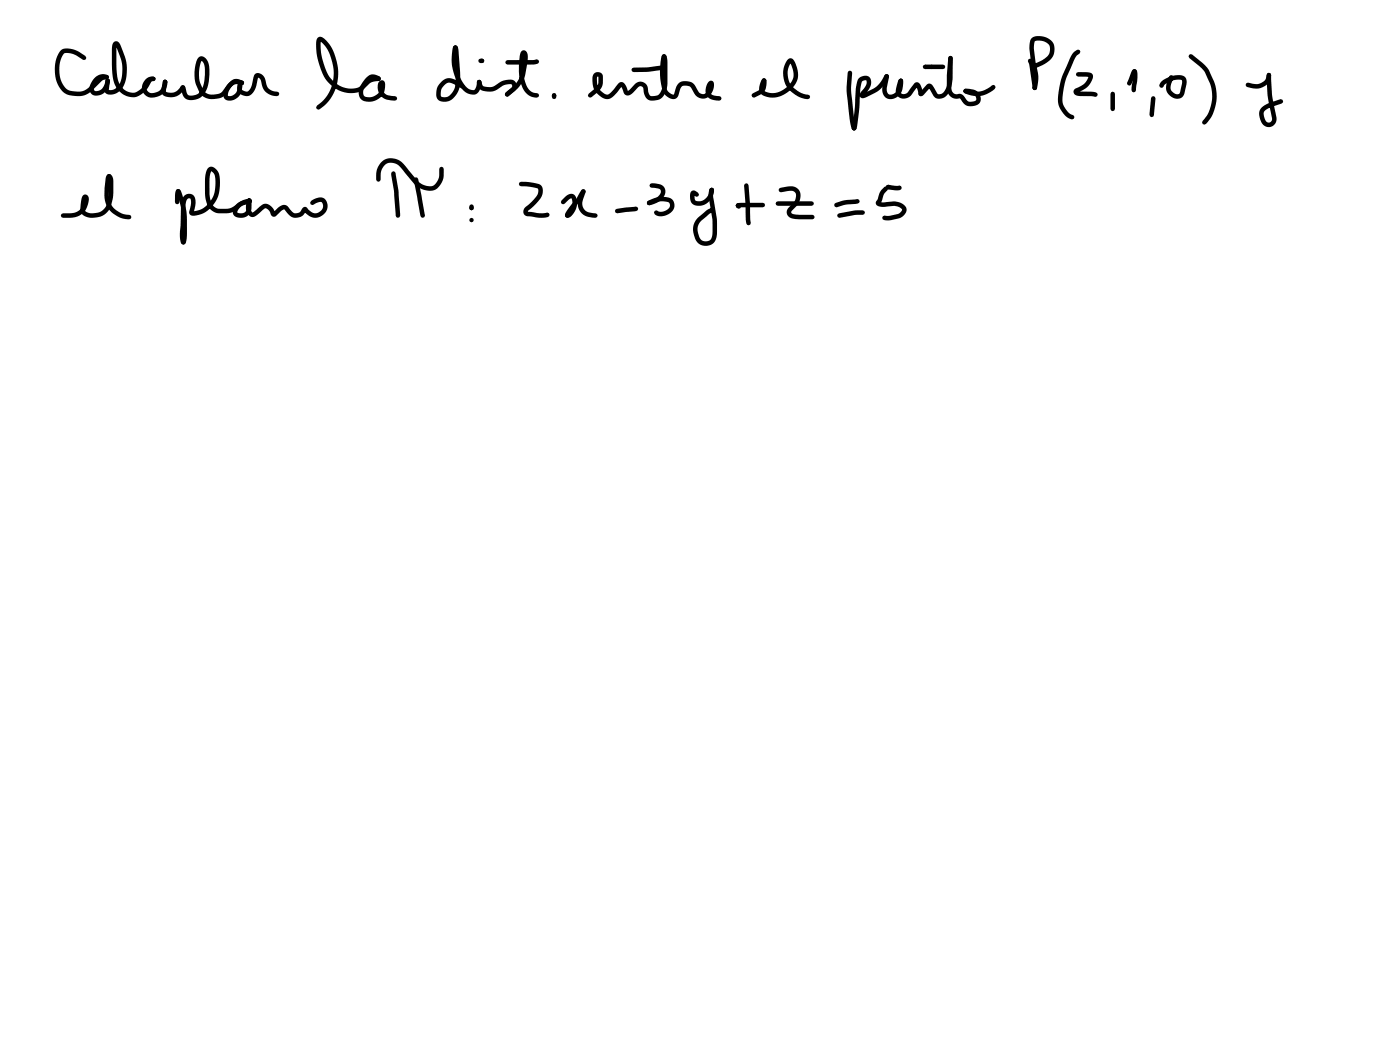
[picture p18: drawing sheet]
<svg xmlns="http://www.w3.org/2000/svg" width="290mm" height="218mm" viewBox="0 0 290 218" stroke-linecap="round" stroke-linejoin="round" font-family="sans-serif">
<g fill="#000">
<path d="M12.6 10.4l.6-.3a4.8 4.8 0 0 1 3.2 .6l1.3 .9 .2 .4-.1 .3-.6 .1-1.3-.9a2.57 2.57 0 0 0-2.6-.4 5.9 5.9 0 0 0 .7 7.5 4 4 0 0 0 5.2-1.2l1.8-1.7 1.1-.2 .3 .2 .2 .3a.96 .96 0 0 1-1.1 .6l-.4 .2a11.3 11.3 0 0 1-3.3 2.8 5 5 0 0 1-4.9-.8 7.1 7.1 0 0 1-.3-8.4zM19.6 16.1a2.21 2.21 0 0 1 2.9-.4l.1 .3-.2 .3-.3 .2-.4-.2 .2 .1a1.47 1.47 0 0 0-1.7 .5l-.5 .7-.2 .8a.57 .57 0 0 0 .3 .5 .57 .57 0 0 0 .6-.1 2.23 2.23 0 0 0 1.5-2.1l.1-.3 .3-.1 .4 .1 .1 .4a2.95 2.95 0 0 1-3.1 3 1.59 1.59 0 0 1-.8-2.6zM21.8 15.7l.3-.2 .3 .2 .2 .3-.2 .3-.3 .2-.3-.2-.2-.3zM23.6 8.7a.88 .88 0 0 1 1.4 .6 10.4 10.4 0 0 1 1.2 6.8 3.5 3.5 0 0 1-3.5 3.5 .99 .99 0 0 1-1-1.2l.2-1.7 .1-.3 .3-.1 .4 .1 .1 .4-.3 1.8a2.24 2.24 0 0 0 2.6-2.1 8.7 8.7 0 0 0-.7-6.2l-.4-.9 .2 .1a32 32 0 0 0 .3 7.2 2.94 2.94 0 0 0 4.1 2.2l1.1-.9 1-1.6a1.15 1.15 0 0 1 1.4-.4 .6 .6 0 0 1-.6 .8 5.5 5.5 0 0 1-3.7 3.4 4.4 4.4 0 0 1-4.4-4.2l-.1-.7a19.7 19.7 0 0 1 .1-6.3zM30.2 16.4a1.7 1.7 0 0 1 1.9-.4l.2 .3a1.07 1.07 0 0 1-1.1 .6l-.6 .6a1.19 1.19 0 0 0 .1 1.5 1.19 1.19 0 0 0 1.4 .2 1.96 1.96 0 0 0 1.7-2.1l.1-.5a.6 .6 0 0 1 .7 .2 .6 .6 0 0 1 .1 .7 2.97 2.97 0 0 1-4.7 2.1 2.21 2.21 0 0 1 .2-3.2zM34 16.6l.2-.1 .4 .1 .1 .4-.3 2a2.34 2.34 0 0 0 3.2-1.2l.3-.1 .3 .1 .2 .3-.2 .4 .1-.1a3 3 0 0 1-4.7 1.1 4.4 4.4 0 0 1 .2-2.7zM41.2 11.9a1.39 1.39 0 0 1 2 1 9.2 9.2 0 0 1-.7 6.4 3 3 0 0 1-4.2 1l-.4-.6-.4-1.6 .1-.3 .3-.1a1.45 1.45 0 0 1 .8 1.5l.2 .4a2.34 2.34 0 0 0 3.2-1.8 8.1 8.1 0 0 0 .2-4.6l-.5-.6a3.7 3.7 0 0 0-.5 2.3l.1 2.1 .8 1.6 .4 .6a2.95 2.95 0 0 0 2.8 .2l.7-.4 1-1.4a2.5 2.5 0 0 1 3.4-.7l.1 .3-.1 .3-.3 .1-1.2-.2-.6 .3-1.6 1.8a3.8 3.8 0 0 1-4.5 .6l-.9-.9a7.6 7.6 0 0 1-.6-6.7zM47.7 16.9a1.69 1.69 0 0 1 2-.4l.9 .4-.1 .6-.3 .1-1.1-.3a2.77 2.77 0 0 0-1.8 2.5l.2 .1a1.7 1.7 0 0 0 1.7-1.2l.1-1.4 .2-.3 .3-.2 .3 .1 .2 .3-.2 1.7a2.33 2.33 0 0 1-3.6 1.5l-.2-.7a4 4 0 0 1 1.4-2.8zM49.5 16.9l.3-.1 .3 .2 .2 .3-.2 1.2 .6 .4a.84 .84 0 0 0 1.2-.5l.6-2.3a1.15 1.15 0 0 1 1.1-1 1.15 1.15 0 0 1 1.2 .8l.4 1.5a2.04 2.04 0 0 0 2.3 1.6l.3 .1 .1 .4-.1 .3a2.86 2.86 0 0 1-3.5-2.2l-.3-1.1-.5-.4v-.1l-.3 1.7a2.28 2.28 0 0 1-2.2 2.2 1.81 1.81 0 0 1-1.7-2.7zM76.1 16a1.96 1.96 0 0 1 2.8 0l-.1 .6-.3 .2-.3-.2a1.13 1.13 0 0 0-1.8 .4l-.8 1.2a1.19 1.19 0 0 0-.2 1.5 1.19 1.19 0 0 0 1.5 .4 2.25 2.25 0 0 0 2-2.7l.4 .1a1.77 1.77 0 0 0 1.1 2.2l.8 .2a.99 .99 0 0 1 1.2 .5 .61 .61 0 0 1-.8 .5l-1.3-.2a2.57 2.57 0 0 1-1.5-3.9 .72 .72 0 0 1 .8 0 .72 .72 0 0 1 .3 .8 3.3 3.3 0 0 1-5 3 2.46 2.46 0 0 1-.1-2.9zM94 9.6l.4-.2 .4 .1v.6a8.6 8.6 0 0 0 2.5 8.4l.2 .1a.8 .8 0 0 0 .9 0 .8 .8 0 0 0 .4-.8l.1-.8 .2-.4 .3-.1 .3 .2 .1 .5v-.1a2.15 2.15 0 0 1-1.5 2.5 3.5 3.5 0 0 1-3.3-2.2 9.8 9.8 0 0 1-1-7.8zM94.1 9.5l.4-.1 .3 .1 .2 .5 .3 4a8.5 8.5 0 0 1-.5 5.4 2.62 2.62 0 0 1-4.1 1.1 3.1 3.1 0 0 1 2.8-4.3l1.1 .4 1.5 .9 .3 .4-.2 .3-.3 .2-1.7-.9a1.57 1.57 0 0 0-2.5 .6 1.47 1.47 0 0 0 0 2 2.06 2.06 0 0 0 2.4-1.5 8.5 8.5 0 0 0 .3-4.5l-.2-3.5-.2-.7z"/>
<path d="M99 16.7a.74 .74 0 0 1 1 .9 2.49 2.49 0 0 0 2.8 0l.9-.6a2.63 2.63 0 0 1 3.2 0 1.43 1.43 0 0 1-.3 2l-1.2 1-.6-.1-.1-.3 .1-.3 1.2-1.1a.42 .42 0 0 0 .2-.5 .42 .42 0 0 0-.4-.3l-1.3 .2-1.2 .8a3.4 3.4 0 0 1-3.9 0l-.5-1.4zM108.2 10.6a.94 .94 0 0 1 1.3 1.1l-.1 1.1-.5 2.8a7.3 7.3 0 0 1-3.4 4.3l-.3 .1-.4-.1-.1-.3 .4-.5-.2 .1a7.3 7.3 0 0 0 2.9-3.2l.7-3.3-.1-1.4h.4a10.7 10.7 0 0 0 .5 6.7l.7 .9 .9 .4a.82 .82 0 0 1 .9 .5 .93 .93 0 0 1-1.4 .3l-.3-.1a4.3 4.3 0 0 1-2.3-3.5 13.3 13.3 0 0 1 .2-5.7zM104.9 12.6l.4-.1h5.3l.7-.2 .4 .1 .1 .4-.3 .4-.7 .2h-5.5l-.4-.1-.1-.4zM123.2 15.2a1.07 1.07 0 0 1 1.1-.2 1.07 1.07 0 0 1 .7 .9v1.5l-.3 .8-.8 1-1.5 1-.3-.1-.2-.3 .2-.4 1.4-1.2 .5-.7 .1-1.6h-.2a2.9 2.9 0 0 0 1.9 3.7l.5-.1 .9-.8a3.7 3.7 0 0 1 1.5-1.7 1.43 1.43 0 0 1 1.4 1.5l.1 .4 1.5-1.5a1.56 1.56 0 0 1 1.6-.4 1.56 1.56 0 0 1 1.1 1.4v.6a.95 .95 0 0 0 1.4 .9l.9-.3a3.8 3.8 0 0 0 .8-2.9v-3.8l-.2-1.2 .1-.3 .3-.2a1.51 1.51 0 0 1 .7 1.7v2.7a6.1 6.1 0 0 1-.8 4.3 2.69 2.69 0 0 1-3.5 .5 3.1 3.1 0 0 1-.7-2 .63 .63 0 0 0-.4-.5 .63 .63 0 0 0-.7 .2l-.8 .9a1.29 1.29 0 0 1-2.1 .4l-.6-1.5h.2l-1.1 1.4a2.27 2.27 0 0 1-2.3 1.2 3.8 3.8 0 0 1-2.4-5.3zM131.1 14.2l.3-.2 3.1-.1 3-.4 .3 .2 .2 .3-.2 .3-.3 .2-3.4 .4h-2.7l-.3-.1-.2-.3zM137.4 11.4l.3-.2 .3 .2 .2 .3-.1 .3a13.3 13.3 0 0 0 .3 6.8l.6 .5 .7 .3 .5-1.4a2.26 2.26 0 0 1 1.9-1.4 2.26 2.26 0 0 1 2.1 1.1l.6 1a1.14 1.14 0 0 0 1.2 .6 1.14 1.14 0 0 0 .9-1l.2-1.1 .3 .2h.2l-.3 1a.93 .93 0 0 0 .6 1.2l1.6 .3 .1 .3-.1 .3a2.55 2.55 0 0 1-3-1 2.51 2.51 0 0 1 .9-3 .92 .92 0 0 1 .6 1.3 2.35 2.35 0 0 1-2.7 2.4l-.9-.5-1.2-1.8-.7-.3h-.7l-.4 .1-.3 .5-.4 1.3a1.31 1.31 0 0 1-2.3 .4l-.7-.7a13.1 13.1 0 0 1-.5-7.8zM158.1 16.4l.4-.2a1.17 1.17 0 0 1 .4 1.6 2.13 2.13 0 0 1-1.2 1.8l-1.2 .6-.5-.1-.1-.6 1.3-.7a1.66 1.66 0 0 0 .8-1.9l.1 .1-.1-.3zM158 16.4l.4-.2 .4 .2 .1 .3-.4 1.1-.1 .8a3.3 3.3 0 0 0 4.4-.2 3.6 3.6 0 0 0 1.1-5.3l-.1-.1h.3a4.1 4.1 0 0 0 .6 5.3 5.9 5.9 0 0 0 3.2 1.5l.1 .3-.1 .3a3.1 3.1 0 0 1-3-.8 4.9 4.9 0 0 1-1.3-7.5 1.12 1.12 0 0 1 1.4 1.1 4.5 4.5 0 0 1-2 6.2 4.2 4.2 0 0 1-5.4-.2 3.1 3.1 0 0 1 .4-2.8zM175.9 14.8l.4-.2 .3 .2 .1 .3a33.4 33.4 0 0 0 .5 10.1l.4 1.4-.2 .3-.3 .2-.4-.2-.1-.4a42.4 42.4 0 0 1-1-7.8l.2-3.6zM183.6 15.5l.3-.1 .3 .1 .1 .3-.4 2.4a1.32 1.32 0 0 0 .4 1.4h.2a1.69 1.69 0 0 0 1.8-1.5l.2-1.7 .3-.1 .5 .3a3.2 3.2 0 0 1-1.8 3.8 1.87 1.87 0 0 1-2.1-.4 1.87 1.87 0 0 1-.4-2zM186.5 16.4l.3-.1 .3 .1 .2 .3-.6 2.4a.95 .95 0 0 0 1.6 0l.2-.2a3.4 3.4 0 0 1 1.5-1.8 1.23 1.23 0 0 1 1.2 1.3l.2 1.1-.1 .3-.3 .1-.4-.1-.2-.4-.4-1.5h.3l-.8 1a2.58 2.58 0 0 1-1.2 1.3 1.69 1.69 0 0 1-2-.1 1.69 1.69 0 0 1-.4-2zM196.8 11.7l.3-.1 .3 .1 .2 .3v4.4l-.2 1.1a3.1 3.1 0 0 1-2.3 2.9h-.8l-.6-.4-1.1-1.8 .3-.1-1 1.2a.74 .74 0 0 1-.7 .6 .74 .74 0 0 1-.7-.4l.1-.4 .4-.1h-.2l1.4-1.5a.99 .99 0 0 1 1.5 .7l.8 1.3a1.25 1.25 0 0 0 1.4-.6l.5-1.2 .2-1.4 .1-4.3z"/>
<path d="M196.9 11.7h.5l.2 .3-.3 3.7v2.9a1.17 1.17 0 0 0 1.8 .8 2.39 2.39 0 0 1 1.5 1.4l.5 .3 .8-.1a.67 .67 0 0 0 .6-.5 .67 .67 0 0 0-.3-.7l-.5-.3-1.3-.2h.1h-.3l-.3-.1-.1-.3 .2-.4 .3-.1 1.6 .2a1.79 1.79 0 0 1 1.4 1.3 1.79 1.79 0 0 1-.6 1.8 2.35 2.35 0 0 1-3.4-1l-.3-.3a1.97 1.97 0 0 1-2.6-1.6 20.8 20.8 0 0 1 .2-6.8zM199.9 18.6l.3-.2 .3 .1a4.5 4.5 0 0 0 5.2-.8l.3-.1 .3 .1a.8 .8 0 0 1-.5 1.1 5.3 5.3 0 0 1-5.9 .4l-.1-.3zM213.3 12.3a.83 .83 0 0 1 1.1 1l.6 4.9-.1 .3-.3 .2-.3-.1-.2-.4-.6-4.4-.3-1.2zM213.9 7.9a3.2 3.2 0 0 1 4.8 1.8 3.3 3.3 0 0 1-2 3.5l-2.4 1.1-.4-.1-.1-.3 .3-.5a8.9 8.9 0 0 0 3-1.6 1.86 1.86 0 0 0 .6-2.1 1.86 1.86 0 0 0-1.8-1.3l-1.3 .1-.2 1a14.9 14.9 0 0 0 .9 5.7 6.4 6.4 0 0 1-.5 3.4l-.2 .1-.3-.2-.1-.6a6.3 6.3 0 0 0 0-3.2 15.2 15.2 0 0 1-.7-5.2l.1-1.1zM223.3 15.1l.3-.2 1.7 .1a1.03 1.03 0 0 1 1.3 1.2 4.4 4.4 0 0 1-3.1 3v-.3l3.2 .1a.67 .67 0 0 1 .8 .9l-.3 .2-.9-.2h-2.3a.98 .98 0 0 1-1.1-.2 .98 .98 0 0 1-.2-1.1l.2-.2a3.7 3.7 0 0 0 2.8-2.6l.2 .2-2.3-.1-.3-.2-.2-.3zM222.7 10.8l.9-.5 .3 .1 .2 .3-.2 .4-.8 .6-1 2.3a14.9 14.9 0 0 0-1.8 6.3l.1 1a4.1 4.1 0 0 0 1.4 2.2l.9 .5a.6 .6 0 0 1-.3 .7 .6 .6 0 0 1-.7-.2 5 5 0 0 1-2.2-3 13 13 0 0 1 .9-6.1l1.7-3.7zM230.4 19.1l.4-.1 .3 .1 .1 .4v3.1l-.1 .3-.3 .1-.4-.1-.1-.3v-3.1zM234.9 14.5l.4-.2 .3 .2 .1 .3-.3 .4 .1-.1-.9 2.4-.4 .3-.3-.2a1.04 1.04 0 0 1 .2-1.1zM234.9 14.5l.4-.2a.88 .88 0 0 1 .6 1.2l-.3 3.2-.2 .3-.3 .2-.3-.2a3.9 3.9 0 0 1 .1-2.3v-1.7l.2 .2-.3-.4zM240.9 16.8a5.6 5.6 0 0 1 4.1-1.2 1.45 1.45 0 0 1 1 2.1l-.3 1.5a1.76 1.76 0 0 1-1.5 1.3 1.76 1.76 0 0 1-1.7-.8l-.6-.9a2.86 2.86 0 0 1 .1-1.8l.5-1.1 .4-.3 .3 .1 .2 .3-.5 1.3a1.46 1.46 0 0 0 .1 1.6 1.46 1.46 0 0 0 1.6 .5l.6-2.3-.1-.5-.2-.1a4.5 4.5 0 0 0-3.1 .9l-.7 .7-.2 .1-.4-.1-.1-.5zM246.6 11.3l.4-.1 .2 .1 2.2 1.7a9.5 9.5 0 0 1 2.1 10.6l-.2 .5a4.1 4.1 0 0 1-1.5 1.7l-.4-.1-.1-.3 .1-.3a7.6 7.6 0 0 0 1.1-8.8l-.9-1.7-2.9-2.6-.2-.3zM258.5 17.3l.3-.2 1 .3a2.14 2.14 0 0 0 2.9-1.9l.1-.3a.59 .59 0 0 1 .7 .2 .59 .59 0 0 1 0 .7 3.2 3.2 0 0 1-3.9 2.2l-1.2-.4-.1-.3z"/>
<path d="M262.8 15.2l.3-.1 .4 .1 .1 1.3a33.8 33.8 0 0 0 1.1 7.9 1.66 1.66 0 0 1-1.2 1.9 1.66 1.66 0 0 1-2-1.1 2.38 2.38 0 0 1 .2-2.9l.2-.3a9.5 9.5 0 0 1 3.6-1.4l.5 .1 .1 .3-.1 .3-2.9 1.1-.9 .7-.1 .7 .3 1.1a.72 .72 0 0 0 .9 .5 .72 .72 0 0 0 .5-.9l-.5-2.3a25.3 25.3 0 0 1-.6-6.6zM22.3 36.2l.3-.1 .3 .1 .2 .3-.3 .6a10 10 0 0 0 0 4.7l.3 .7a4.5 4.5 0 0 0 3.7 2l.3 .2 .1 .3a.61 .61 0 0 1-.7 .5 5 5 0 0 1-4.9-4.9 9.6 9.6 0 0 1 .4-4.1zM36.6 39.3l.4-.1 .5 .4a19.1 19.1 0 0 1 1.3 8.8 2.72 2.72 0 0 1-.6 2.2h-.5l-.1-.4 .2-.4-.1 .2 .1-1.1a19.8 19.8 0 0 0-.8-8l-.5-1.2zM66 7.8a1.67 1.67 0 0 1 1.9 .9 9.8 9.8 0 0 1-.7 13.3l-1.2 .7-.3-.1-.1-.3 .1-.4a8.4 8.4 0 0 0 2.7-10.5 5.2 5.2 0 0 0-2-2.9h.2a11.6 11.6 0 0 0 2.3 8.1 4.5 4.5 0 0 0 6 1.1l1.1-1.1 .7-.4 1.3-.3 .8 .1a.68 .68 0 0 1-.2 .7 .68 .68 0 0 1-.7 .2l-1 .2-.9 .8a4.7 4.7 0 0 1-6.2 .6 7.5 7.5 0 0 1-3.5-4.9 9.4 9.4 0 0 1-.5-5.7zM79.1 33.6a3.2 3.2 0 0 1 4.8 .6l2.7 3.3a2.76 2.76 0 0 0 3.5 .8 3.1 3.1 0 0 0 1-1.9v-1.4l.1-.3 .4-.1 .3 .1 .1 .3v1.4a3.1 3.1 0 0 1-2.6 3.1 4.6 4.6 0 0 1-3.5-1.4l-1.9-2.2a4.5 4.5 0 0 0-1.9-1.9 2.19 2.19 0 0 0-3.2 2.1v1.1l-.1 .3-.3 .2-.4-.2-.1-.3 .1-1.9 .3-.8zM81.3 35.6l.3-.1 .3 .1 .2 .8a45.3 45.3 0 0 1 .9 8.3l-.1 .3-.4 .2-.3-.2-.2-.7a45.4 45.4 0 0 0-.9-8.1zM85.9 36.9l.4-.2 .3 .2 .1 .2 1.4 7.5-.1 .4-.3 .2-.3-.1-.3-.6-1.3-7.2zM107.7 37.8a9 9 0 0 1 4.2 .4 2.18 2.18 0 0 1 0 3.2l-2.5 2.5h.8a6.2 6.2 0 0 0 3.2 .2l.4 .1 .2 .3-.1 .3a4.9 4.9 0 0 1-3.8 .1l-.6-.1a1.05 1.05 0 0 1-1-.8 1.05 1.05 0 0 1 .5-1.1l1.2-1 1.1-1.3a.99 .99 0 0 0 0-1.6l-2-.3-1.2-.1-.4-.1-.1-.4zM120.6 39.4l.4-.2a.51 .51 0 0 1 .4 .8l-.5 1.3a2.17 2.17 0 0 0 .1 1.8l.6 .7 1.4 .4a.81 .81 0 0 1 .9 .5l-.1 .3-.3 .2-1.5-.2a2.8 2.8 0 0 1-2.1-3.4zM134.8 38.1a2.7 2.7 0 0 1 3 .8 2.34 2.34 0 0 1-1.5 3.1l-.3 .1a1.97 1.97 0 0 1-1.7 .3l-.1-.3 .1-.4 .3-.1a2.59 2.59 0 0 0 2.5-2l-.3-.4-1.2-.3a.77 .77 0 0 1-.9-.4zM147.2 39.1l.4-.2 .3 .1 .2 .4-.2 1.3 .8 4.7a11.6 11.6 0 0 1-.3 4.3 2.35 2.35 0 0 1-2.3 1.3 2.35 2.35 0 0 1-2-1.6 3.6 3.6 0 0 1 .8-4.4l1.9-1.6 .7-.3 .4 .2a.67 .67 0 0 1-.6 .9l-1.8 1.5a2.47 2.47 0 0 0-.7 2.7l.2 .7a1.42 1.42 0 0 0 1.7 .9 1.42 1.42 0 0 0 1.1-1.6l-.1-2.9-.6-3.9a3.6 3.6 0 0 1 .1-2.5zM154.4 38.1l.4-.1 .3 .1 .1 .3 .5 7.8-.1 .4-.4 .1-.3-.1-.1-.3-.1-.8-.1-3.2-.3-3.8z"/>
<path d="M161.6 39.1l1.6-.4a2.12 2.12 0 0 1 2.4 .6 2.12 2.12 0 0 1 .2 2.5 4.6 4.6 0 0 1-1.6 1.9 .37 .37 0 0 0-.1 .4 .37 .37 0 0 0 .3 .3l1.4 .1h2.7l.3 .2 .1 .3-.1 .3-.3 .2a12 12 0 0 1-4.3-.2 1.3 1.3 0 0 1-.7-2.2l1-1a1.87 1.87 0 0 0 .4-2.2l-.8-.4-2.2 .4-.3-.2-.1-.3zM178.1 16.2a1.42 1.42 0 0 1 1.6-.5 1.42 1.42 0 0 1 1 1.5l-.4 1-1.1 1.6-.3-.4h.1a7.9 7.9 0 0 0 3.3-1.9l1.2-2 .4-.1 .3 .1 .1 .3-.1 .3-1.1 1.8a8.6 8.6 0 0 1-4 2.5 .73 .73 0 0 1-.8-.5 .73 .73 0 0 1 .3-.9l.4-.4a1.64 1.64 0 0 0 .6-1.9 .83 .83 0 0 0-.9 .3l-.3 1.4a41.5 41.5 0 0 1-.9 8.4l-.4 .3-.3-.2-.1-.3 .1-.4v.1l.4-3.2 .3-4.7a3.9 3.9 0 0 1 .6-2.2zM183.4 38.8l.3-.2 .4 .2 .1 .3-.9 1.1-.4 1.4-.4 .6-.1-.4 1.4 .1a4.9 4.9 0 0 1 2.5 0 1.67 1.67 0 0 1 1.5 2.3l-.6 .6-.6 .4-1.8 .4-1 .1a.61 .61 0 0 1-.6-.2 .61 .61 0 0 1-.1-.7l.3-.1h1.2l1.6-.3a.91 .91 0 0 0 .8-1.1l-.6-.4-.9-.2-1.6 .1a1.98 1.98 0 0 1-2.3-.6l.9-2.3zM183.8 38.5l.4-.2 .5 .1 .1 .4-.1 .3-.5 .1-.3-.1-.2-.3zM183.9 38.4l.3-.1 2.7 .3a.7 .7 0 0 1-.2 .8 .7 .7 0 0 1-.8 .1l-1.9-.3-.3-.4zM238.9 20.1l.3-.2 .3 .2 .1 .3-.3 3.4-.1 .4-.3 .1a.63 .63 0 0 1-.5-.8l.3-3.1zM12.7 44.4l.4-.2h1.5a2.82 2.82 0 0 0 2.9-3l.4-.1-.1 .5a3.5 3.5 0 0 0-.2 2.1 2.54 2.54 0 0 0 2.8 .3 2.59 2.59 0 0 0 1.8-1.9l.3-1.6 .1-3-.2-.6 .1 .1-.2-.2-.2-.3a.63 .63 0 0 1 .8-.4 .63 .63 0 0 1 .5 .7l.1 .7-.1 3.7a4.3 4.3 0 0 1-1.6 3.1 4 4 0 0 1-4.9-.1 2.75 2.75 0 0 1-.1-2.1l.1-.7a.88 .88 0 0 1 .3-.8 .88 .88 0 0 1 .9-.1 2.19 2.19 0 0 1-.1 2.4 3.6 3.6 0 0 1-3.4 2.3h-1.5l-.4-.2-.1-.3zM36.6 39.4l.3-.2 .4 .1 .1 .4-.2 .8v1.4l-.1 .3-.4 .2-.3-.2-.1-.3v-1.8zM43.2 34.8a1.41 1.41 0 0 1 2 .8 6.9 6.9 0 0 1-3.4 8.8 2.95 2.95 0 0 1-2.3 .2l-.3-.4 .1-.5a2.98 2.98 0 0 0 .2-2.5 .67 .67 0 0 0-.9 .7l-.4 6.6 .2 1.5-.2-.2 .3 .4-.1 .4h-.6a2.42 2.42 0 0 1-.5-2.2l.2-5.9a1.99 1.99 0 0 1 1.7-2.3 1.45 1.45 0 0 1 1.4 1.9l-.5 2-.1-.3a5.3 5.3 0 0 0 4.7-6v-.8a1.64 1.64 0 0 0-.9-1.5l-.1 .2a14.3 14.3 0 0 0 0 5.9 2.02 2.02 0 0 0 2 1.7 3.8 3.8 0 0 0 2.7-.5l1.4-1 1.8-.5-.2 .2 .4-.3 .3 .1 .2 .4-.2 .3-1.9 .6a5.6 5.6 0 0 1-3.6 1.6h-.9a3.2 3.2 0 0 1-3.1-3.2 15.9 15.9 0 0 1 .2-5.7zM49 42.4a3.4 3.4 0 0 1 3-1.1l.3 .4-.2 .3-.6 .1h.2a2.49 2.49 0 0 0-2.5 1.9l.1 .1a1.48 1.48 0 0 0 1.7-.3l.2-.6v-1.6l.2-.4 .3-.1 .4 .3 .1 1.3a2.2 2.2 0 0 1-1.2 2.2 2.2 2.2 0 0 1-2.5-.3 1.74 1.74 0 0 1 .5-2.2zM51.4 41.2l.3-.1 .3 .1 .1 .4-.2 1.6 .5 .9 1.5-1.3a1.47 1.47 0 0 1 1.7-.5l.9 .8 .5 1h-.3l.9-1 .8-.5a1.08 1.08 0 0 1 1.4 .3l.8 1 .4 .3 .9-.1 .4-.3a.89 .89 0 0 1 1.4-.7l.9 .8a1.37 1.37 0 0 0 1.5 .1l.3-.2a1.13 1.13 0 0 0 .1-1.9l-1 .2a.9 .9 0 0 1-1.1 .3l-.1-.4 .2-.3a2.22 2.22 0 0 1 3-.3 2.45 2.45 0 0 1-.4 3.1 2.45 2.45 0 0 1-3.1 .2l-1-1 .2 .1 .3-.1a2.18 2.18 0 0 1-3.6 .8l-1-1.1-.6 .4-1 .9a.85 .85 0 0 1-.9 .1 .85 .85 0 0 1-.4-.9 .88 .88 0 0 0-1.2-.6l-1.5 1.3a1.21 1.21 0 0 1-1.3 .3 1.21 1.21 0 0 1-.8-.9l-.2-1.2 .2-1.3zM116.5 41.6l.7-.8a1.28 1.28 0 0 1 1.5-.6 1.28 1.28 0 0 1 .9 1.3 3.2 3.2 0 0 1-1.9 3.7l-.4-.2-.1-.3 .1-.4 .4-.1a2.59 2.59 0 0 0 .8-3.1l-1.7 1.3-.4-.2-.1-.3z"/>
<path d="M120.6 39.4l.3-.2 .4 .2 .1 .3-.2 .4a15.2 15.2 0 0 1-2.6 3.8l-.6 1.1-.4 .1a.76 .76 0 0 1-.5-.6 .76 .76 0 0 1 .4-.8l.7-1a12.4 12.4 0 0 0 2.3-3.2zM117.3 44.3l.3-.1 .4 .1 .1 .4-.1 .3-.3 .1-.4-.1-.1-.4zM127.6 43.4l2.1-.4 2.2-.2 .3 .2 .2 .3a.69 .69 0 0 1-.8 .5l-3.6 .4-.3-.1-.2-.3zM134.3 41.7a4.8 4.8 0 0 1 5.1-.3 1.98 1.98 0 0 1-1.1 3.2 1.92 1.92 0 0 1-2.7-.5l.2-.4 .3-.1a2 2 0 0 0 2.7-.5 .76 .76 0 0 0-.4-1.3 4.6 4.6 0 0 0-3.5 .6l-.3 .1-.3-.1-.1-.3zM143.3 39.7l.4-.2h.4l.7 .4 .2 .4-.2 .4-.3 .1-.7-.4 .3-.1 .1 1.3a2.15 2.15 0 0 0 2.9-2.1l.2-.4a.61 .61 0 0 1 .7 .1 .61 .61 0 0 1 0 .7 2.94 2.94 0 0 1-4.6 2.2l-.2-.6a2.55 2.55 0 0 1 .1-1.8zM152.8 42.2h.1a17.4 17.4 0 0 1 5.6 0l.2 .3-.2 .3-.3 .2-5.2 .1-.3-.2-.1-.3zM152.7 42.3l.3-.1 .5 .3 .2 .3-.2 .3a.61 .61 0 0 1-.7 0 .61 .61 0 0 1-.1-.8zM161 41.9l.3-.2h7l.3 .2 .2 .3-.2 .3-.3 .2h-7l-.3-.2-.2-.3zM173.1 42.2a8.7 8.7 0 0 1 4.3-.9h.4l.3 .1 .2 .3a.77 .77 0 0 1-.8 .6l-2.3 .2-1.7 .5-.4-.2-.1-.3zM173.7 44.4l3.7-.8h1.5l.3 .1 .2 .4-.2 .3-.3 .1-1.6 .1-3.2 .6-.4-.2-.1-.3z"/>
<circle cx="22.3" cy="16.8" r=".47"/>
<circle cx="34.2" cy="17" r=".47"/>
<circle cx="37.9" cy="18.1" r=".47"/>
<circle cx="49.8" cy="17.3" r=".47"/>
<circle cx="50.2" cy="17.2" r=".47"/>
<circle cx="78.5" cy="16.3" r=".47"/>
<circle cx="94.4" cy="9.9" r=".47"/>
<circle cx="99.4" cy="17" r=".47"/>
<circle cx="137.7" cy="11.7" r=".47"/>
<circle cx="158.4" cy="16.7" r=".47"/>
<circle cx="183.9" cy="15.8" r=".47"/>
<circle cx="186.8" cy="16.7" r=".47"/>
<circle cx="200.2" cy="18.9" r=".47"/>
<circle cx="214.6" cy="18.2" r=".47"/>
<circle cx="37" cy="39.7" r=".47"/>
<circle cx="147.6" cy="39.4" r=".47"/>
<circle cx="177.1" cy="26.6" r=".47"/>
<circle cx="51.7" cy="41.6" r=".47"/>
<circle cx="134.6" cy="42.1" r=".47"/>
<circle cx="153" cy="42.6" r=".47"/>
</g>
<g fill="#000">
<path d="M99.3 12.3a.69 .69 0 0 1 1.1 .3 .64 .64 0 0 1-.6 .5 .64 .64 0 0 1-.6-.5z" fill-rule="evenodd"/>
<path d="M114.6 19.4l.3-.1a.64 .64 0 0 1 .5 .6 .64 .64 0 0 1-.5 .7 .69 .69 0 0 1-.3-1.2z" fill-rule="evenodd"/>
<path d="M191.8 13.4h1.4l.4 .1 .1 .4-.1 .3-.4 .1h-1.4z" fill-rule="evenodd"/>
<path d="M192.9 13.5l.3-.1h2.4l.3 .1 .1 .4-.1 .3-.3 .1h-2.4l-.3-.1-.1-.3z" fill-rule="evenodd"/>
<path d="M97.5 42.5l.3-.1a.64 .64 0 0 1 .5 .6 .64 .64 0 0 1-.5 .6 .69 .69 0 0 1-.3-1.1z" fill-rule="evenodd"/>
<circle cx="100" cy="12.6" r=".47"/>
<circle cx="114.9" cy="19.8" r=".47"/>
<circle cx="191.8" cy="13.9" r=".47"/>
<circle cx="97.8" cy="45.6" r=".47"/>
<circle cx="97.8" cy="43.1" r=".47"/>
</g>
</svg>
